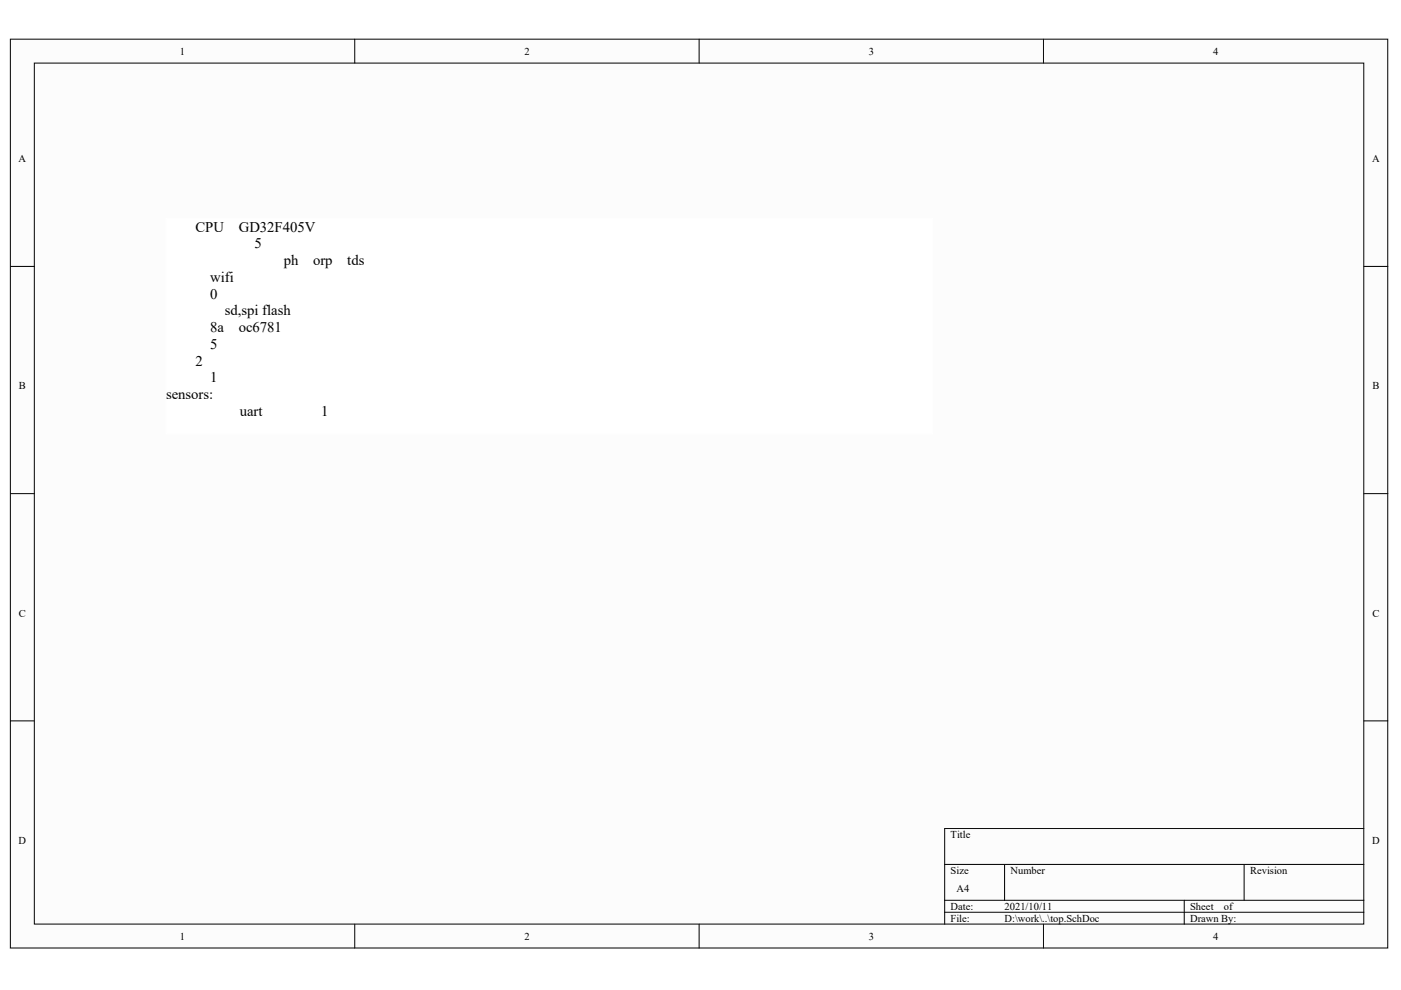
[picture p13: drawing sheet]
<svg xmlns="http://www.w3.org/2000/svg" width="297mm" height="210mm" viewBox="0 0 297 210" stroke-linecap="round" stroke-linejoin="round" font-family="sans-serif">
<defs><g id="words">
<g font-size="3.1">
<text x="41.5" y="49.1">CPU</text>
<text x="50.6" y="49.1">GD32F405V</text>
<text x="53.9" y="52.7">5</text>
<text x="44.6" y="59.8">wifi</text>
<text x="60.2" y="56.2">ph</text>
<text x="66.4" y="56.2">orp</text>
<text x="73.6" y="56.2">tds</text>
<text x="44.6" y="63.3">0</text>
<text x="44.6" y="70.4">8a</text>
<text x="47.7" y="66.9">sd,spi flash</text>
<text x="50.6" y="70.4">oc6781</text>
<text x="41.5" y="77.5">2</text>
<text x="44.6" y="74">5</text>
<text x="44.6" y="81.1">1</text>
<text x="35.2" y="84.6">sensors:</text>
<text x="50.8" y="88.2">uart</text>
<text x="68.1" y="88.2">1</text>
</g>
<g font-size="2.2">
<text x="38.2" y="11.6">1</text>
<text x="111.2" y="11.6">2</text>
<text x="184.2" y="11.6">3</text>
<text x="257.2" y="11.6">4</text>
<text x="4" y="34.4">A</text>
<text x="290.9" y="34.4">A</text>
<text x="4" y="82.6">B</text>
<text x="291" y="82.6">B</text>
<text x="4" y="130.7">C</text>
<text x="291" y="130.7">C</text>
<text x="4" y="178.9">D</text>
<text x="201.6" y="177.7">Title</text>
<text x="290.9" y="178.9">D</text>
<text x="201.6" y="185.3">Size</text>
<text x="214.3" y="185.3">Number</text>
<text x="265" y="185.3">Revision</text>
<text x="202.8" y="189.1">A4</text>
<text x="201.6" y="192.9">Date:</text>
<text x="201.6" y="195.4">File:</text>
<text x="213" y="192.9">2021/10/11</text>
<text x="213" y="195.4">D:\work\..\top.SchDoc</text>
<text x="252.4" y="192.9">Sheet</text>
<text x="252.4" y="195.4">Drawn By:</text>
<text x="259.5" y="192.9">of</text>
<text x="38.2" y="199.2">1</text>
<text x="111.2" y="199.2">2</text>
<text x="184.2" y="199.2">3</text>
<text x="257.2" y="199.2">4</text>
</g>
</g></defs>
<g fill="#fffcf8" stroke="#000" stroke-width=".21">
<path d="M2.2 8.3h292v192.7h-292z"/>
<path d="M7.3 13.4h281.8v182.5h-281.8z"/>
</g>
<g fill="none" stroke="#000" stroke-width=".21">
<path d="M75.2 8.3v5.1M148.2 8.3v5.1M221.2 8.3v5.1M2.2 56.5h5.1M289.2 56.5h5.1M2.2 104.7h5.1M289.2 104.7h5.1M2.2 152.8h5.1M289.2 152.8h5.1M289.2 175.7h-88.9v20.3M75.2 196v5M148.2 196v5"/>
<path d="M200.3 183.3h88.9M200.3 190.9h88.9M200.3 193.4h88.9M213 183.3v7.6M221.2 196v5M251.1 190.9v5.1M263.8 183.3v7.6"/>
</g>
<path d="M35.2 46.3h162.5v45.7h-162.5z" fill="#fff" stroke="#fff" stroke-width=".21"/>
<use href="#words"/>
</svg>
